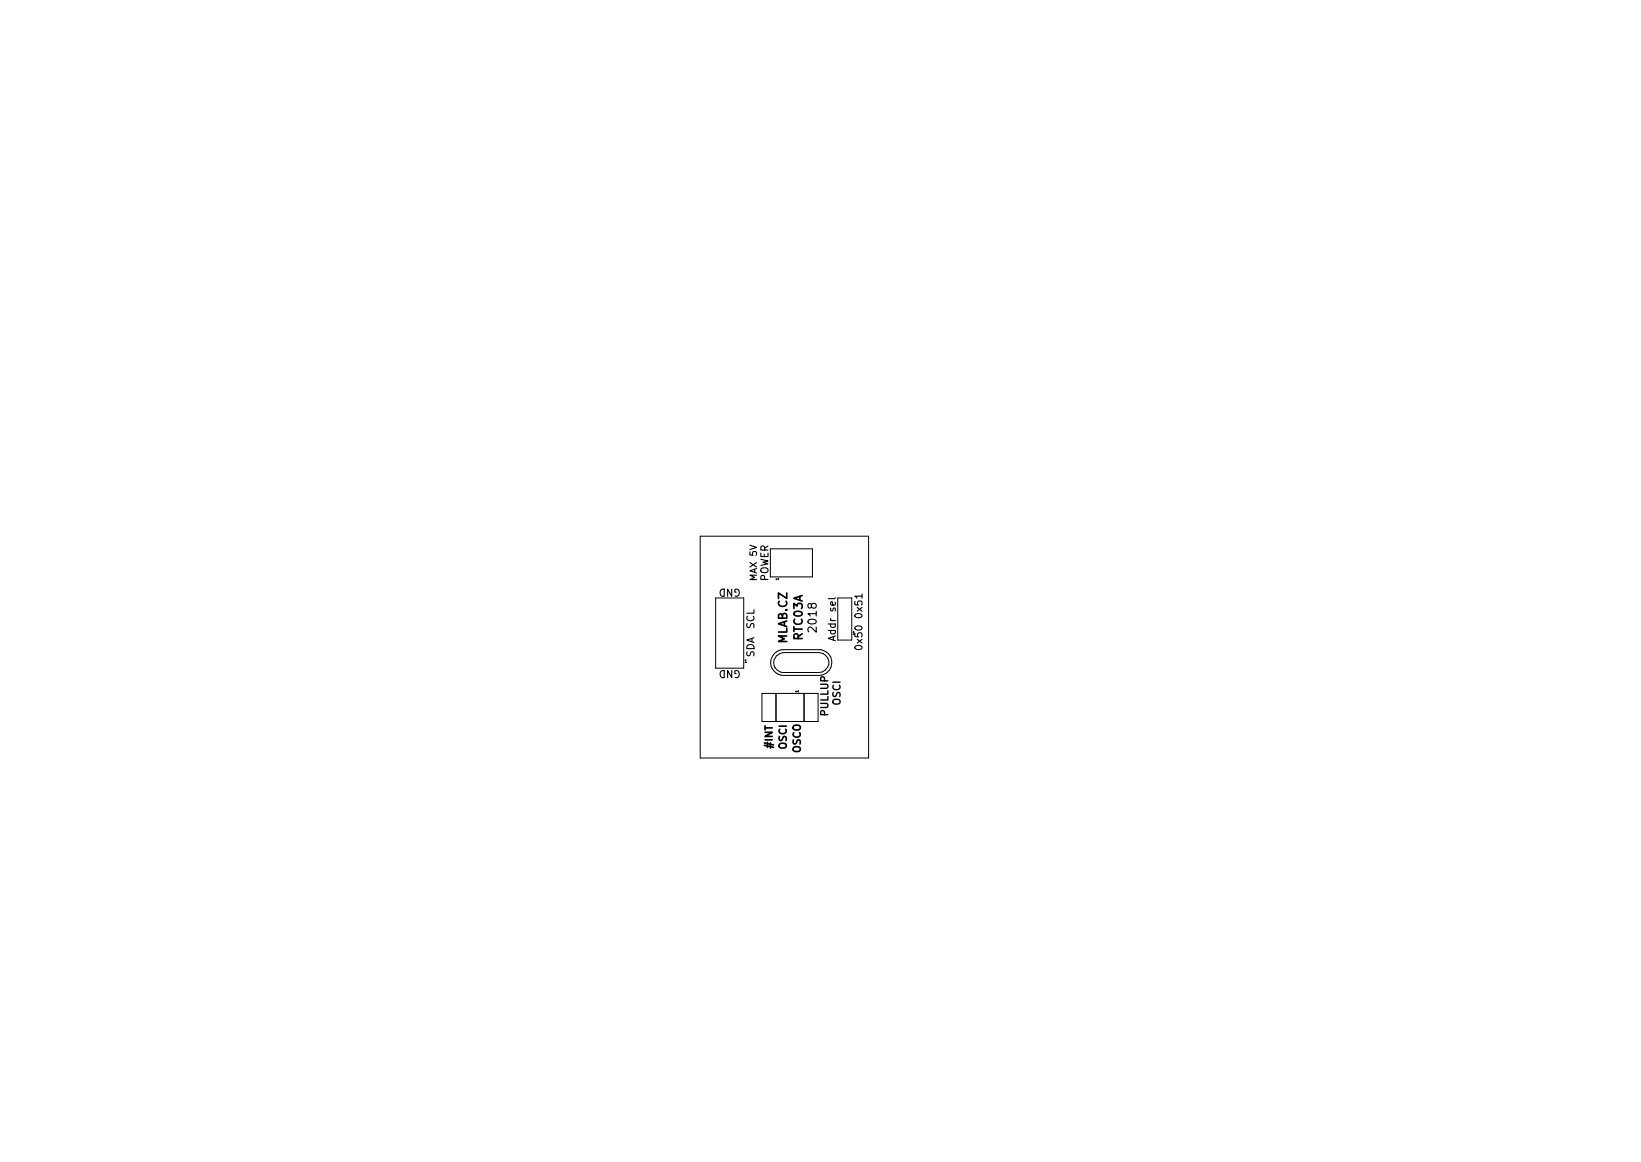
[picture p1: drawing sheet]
<svg xmlns="http://www.w3.org/2000/svg" width="297mm" height="210mm" viewBox="0 0 297 210" stroke-linecap="round" stroke-linejoin="round" font-family="sans-serif">
<defs><g id="words">
<g font-size="2.1">
<text x="142.5" y="116.5" transform="rotate(-90 142.5 116.5)">MLAB.CZ</text>
<text x="145.3" y="115.8" transform="rotate(-90 145.3 115.8)">RTC03A</text>
<text x="147.8" y="114.1" transform="rotate(-90 147.8 114.1)">2018</text>
</g>
<g font-size="1.8">
<text x="134.1" y="106.5" transform="rotate(-180 134.1 106.5)">GND</text>
<text x="139.1" y="105.3" transform="rotate(-90 139.1 105.3)">POWER</text>
<text x="136.5" y="113.8" transform="rotate(-90 136.5 113.8)">SCL</text>
<text x="136.5" y="119" transform="rotate(-90 136.5 119)">SDA</text>
<text x="151.3" y="115.6" transform="rotate(-90 151.3 115.6)">Addr sel</text>
<text x="156.1" y="116.8" transform="rotate(-90 156.1 116.8)">0x50 0x51</text>
<text x="134.1" y="121.3" transform="rotate(-180 134.1 121.3)">GND</text>
<text x="149.9" y="129.8" transform="rotate(-90 149.9 129.8)">PULLUP</text>
<text x="152.1" y="128.8" transform="rotate(-90 152.1 128.8)">OSCI</text>
<text x="139.8" y="135.3" transform="rotate(-90 139.8 135.3)">#INT</text>
<text x="142.4" y="135.6" transform="rotate(-90 142.4 135.6)">OSCI</text>
<text x="144.9" y="136.3" transform="rotate(-90 144.9 136.3)">OSCO</text>
</g>
<text font-size="1.7" x="137" y="105" transform="rotate(-90 137 105)">MAX 5V</text>
<g font-size=".7">
<text x="141" y="105" transform="rotate(-90 141 105)">1</text>
<text x="134.8" y="119.9">1</text>
<text x="154.4" y="114.8">1</text>
<text x="144.5" y="125.3" transform="rotate(-90 144.5 125.3)">1</text>
</g>
</g></defs>
<path d="M150.8 123.4h1.3" fill="none" stroke="#000" stroke-width=".25"/>
<path d="M154.9 116.9a.7 .7 0 0 1 1.1 .3 .74 .74 0 0 1-1.3-.1zM156 107.9h-1.3l.4 .3M156 107.5v.7" fill="none" stroke="#000" stroke-width=".2"/>
<path d="M126.7 97h30.5v40.2h-30.5zM139.4 99.3h7.7v5.1h-7.7zM129.5 108.2h5.1v12.7h-5.1zM148.2 117.5a2.33 2.33 0 0 1 2.3 1.9 2.33 2.33 0 0 1-1.4 2.7M148.2 117.6h-6.4a2.33 2.33 0 0 0-2.3 2.3 2.33 2.33 0 0 0 2.2 2.3M151.6 108.2h2.6v7.6h-2.6zM137.9 125.5h10.2v5.1h-10.2zM140.2 120.8l.5 .5 .9 .4h6.6M140.3 120.9a1.84 1.84 0 0 1 1.4-2.8h6.6a1.8 1.8 0 0 1 1.7 1.8 1.8 1.8 0 0 1-1.7 1.8M140.5 125.5v5.1M141.8 122.2h6.4M145.5 125.5v5.1" fill="none" stroke="#000" stroke-width=".18"/>
<use href="#words"/>
</svg>
